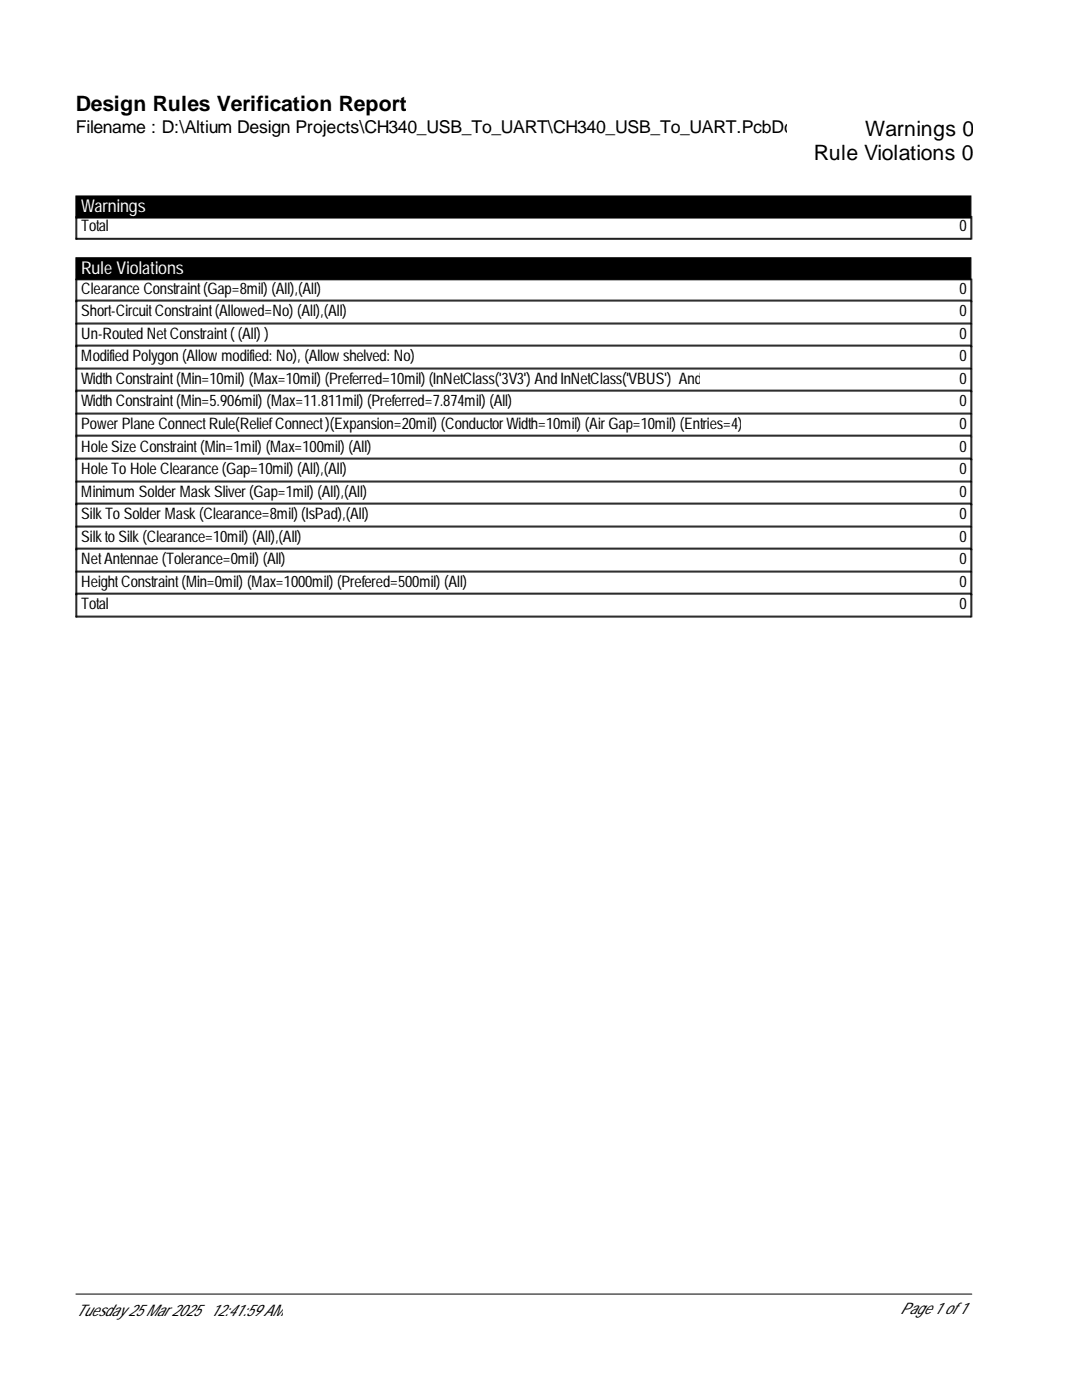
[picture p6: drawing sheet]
<svg xmlns="http://www.w3.org/2000/svg" width="216mm" height="279mm" viewBox="0 0 216 279" stroke-linecap="round" stroke-linejoin="round" font-family="sans-serif">
<defs><g id="words">
<g font-size="4.2">
<text x="15.1" y="22.1">Design Rules Verification Report</text>
<text x="172.6" y="27.1">Warnings 0</text>
<text x="162.4" y="32">Rule Violations 0</text>
</g>
<text font-size="3.5" x="15.1" y="26.6">Filename : D:\Altium Design Projects\CH340_USB_To_UART\CH340_USB_To_UART.PcbDo</text>
<g font-size="3.5" fill="#fff">
<text x="16.2" y="42.4">Warnings</text>
<text x="16.2" y="54.7">Rule Violations</text>
</g>
<g font-size="3.2">
<text x="16.2" y="46.1">Total</text>
<text x="191.4" y="46.1">0</text>
<text x="16.2" y="58.6">ClearanceConstraint(Gap=8mil) (All),(All)</text>
<text x="191.4" y="58.6">0</text>
<text x="16.2" y="63">Short-CircuitConstraint(Allowed=No) (All),(All)</text>
<text x="191.4" y="63">0</text>
<text x="16.2" y="67.6">Un-RoutedNetConstraint( (All) )</text>
<text x="16.2" y="72">ModifiedPolygon(Allowmodified: No), (Allowshelved: No)</text>
<text x="191.4" y="67.6">0</text>
<text x="191.4" y="72">0</text>
<text x="16.2" y="76.6">WidthConstraint(Min=10mil) (Max=10mil) (Preferred=10mil) (InNetClass('3V3') AndInNetClass('VBUS') And</text>
<text x="191.4" y="76.6">0</text>
<text x="16.2" y="81">WidthConstraint(Min=5.906mil) (Max=11.811mil) (Preferred=7.874mil) (All)</text>
<text x="191.4" y="81">0</text>
<text x="16.2" y="85.5">Power PlaneConnectRule(ReliefConnect)(Expansion=20mil) (Conductor Width=10mil) (Air Gap=10mil) (Entries=4)</text>
<text x="191.4" y="85.5">0</text>
<text x="16.2" y="90.1">HoleSizeConstraint(Min=1mil) (Max=100mil) (All)</text>
<text x="16.2" y="94.5">HoleToHoleClearance(Gap=10mil) (All),(All)</text>
<text x="191.4" y="90.1">0</text>
<text x="191.4" y="94.5">0</text>
<text x="16.2" y="99.1">MinimumSolder MaskSliver (Gap=1mil) (All),(All)</text>
<text x="191.4" y="99.1">0</text>
<text x="16.2" y="103.5">SilkToSolder Mask(Clearance=8mil) (IsPad),(All)</text>
<text x="191.4" y="103.5">0</text>
<text x="16.2" y="108.1">SilktoSilk(Clearance=10mil) (All),(All)</text>
<text x="16.2" y="112.5">NetAntennae(Tolerance=0mil) (All)</text>
<text x="191.4" y="108.1">0</text>
<text x="191.4" y="112.5">0</text>
<text x="16.2" y="117.1">HeightConstraint(Min=0mil) (Max=1000mil) (Prefered=500mil) (All)</text>
<text x="191.4" y="117.1">0</text>
<text x="16.2" y="121.5">Total</text>
<text x="191.4" y="121.5">0</text>
<text x="15.1" y="262.6">Tuesday25Mar 2025</text>
<text x="42" y="262.6">12:41:59AM</text>
<text x="179.6" y="262.2">Page1 of 1</text>
</g>
</g></defs>
<path d="M15.1 39.1h178.6v4.4h-178.6zM15.1 51.4h178.6v4.4h-178.6z" fill="#000" stroke="#000" stroke-width=".2"/>
<g fill="none" stroke="#000" stroke-width=".2">
<path d="M15.1 43.2v4.5h178.6v-4.5M15.1 47.6h178.6M15.1 55.7v67.4h178.6v-67.4M15.1 59.9h178.6M15.3 43.2v4.5M15.3 55.7v67.4M193.9 43.2v4.5M193.9 55.7v67.4M15.1 60.1h178.6M15.1 64.7h178.6M15.1 64.5h178.6M15.1 69.1h178.6"/>
<path d="M15.1 68.9h178.6M15.1 73.6h178.6M15.1 73.5h178.6M15.1 78h178.6M15.1 77.9h178.6M15.1 82.6h178.6M15.1 82.4h178.6M15.1 87h178.6M15.1 86.9h178.6M15.1 91.6h178.6M15.1 91.4h178.6M15.1 96.2h178.6"/>
<path d="M15.1 96h178.6M15.1 100.6h178.6M15.1 100.4h178.6M15.1 105.2h178.6M15.1 105h178.6M15.1 109.6h178.6M15.1 109.4h178.6M15.1 114.2h178.6M15.1 114h178.6M15.1 118.6h178.6M15.1 118.4h178.6M15.1 123h178.6"/>
<path d="M15.1 258.3h178.8"/>
</g>
<use href="#words"/>
</svg>
